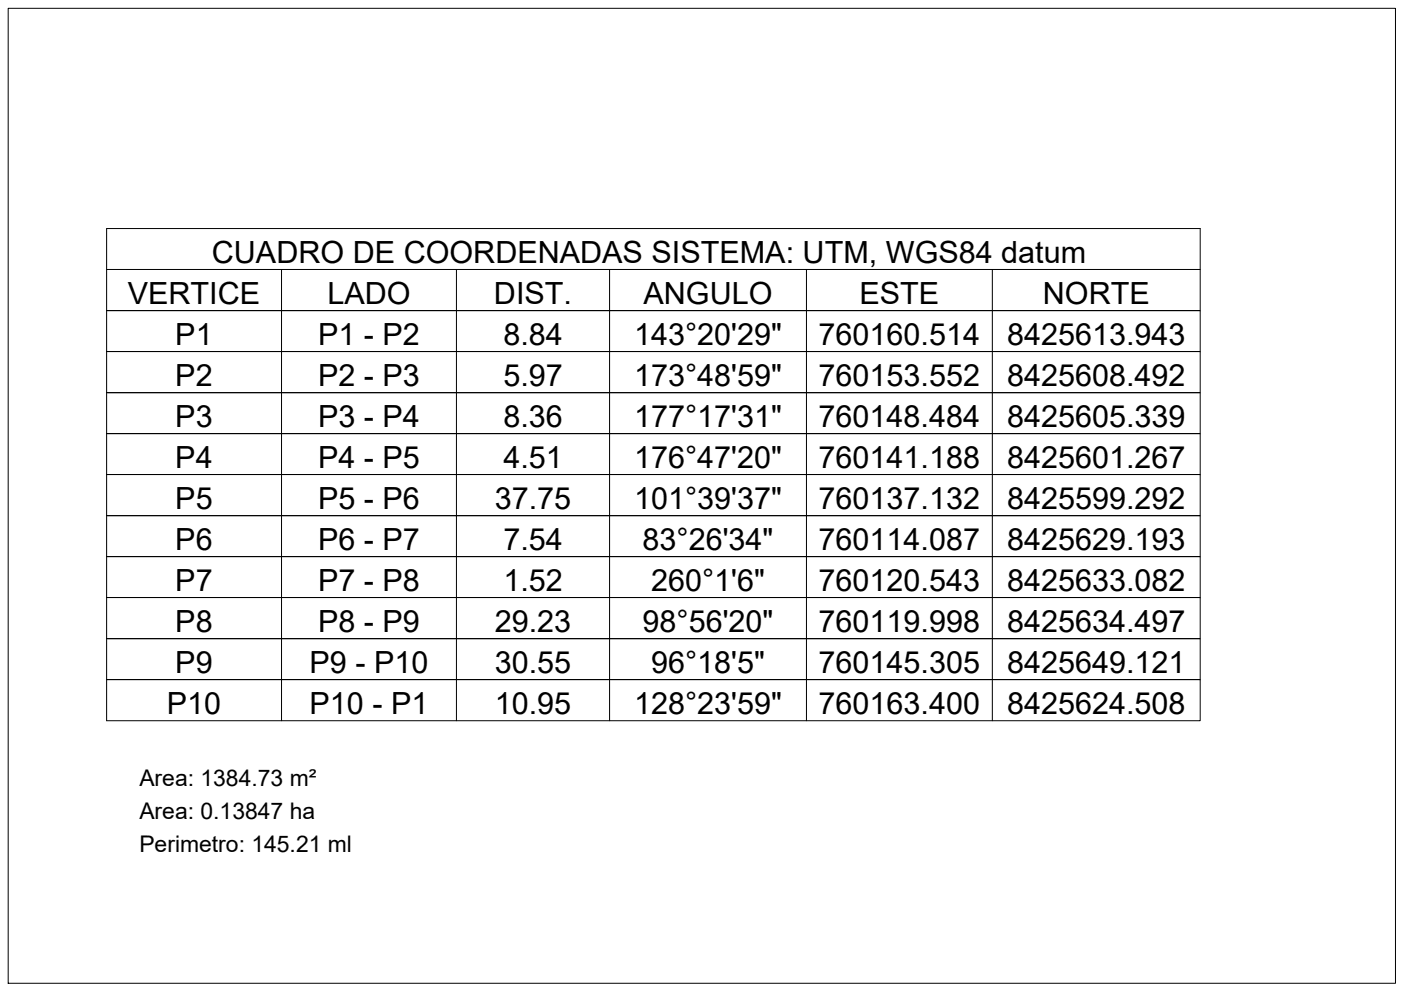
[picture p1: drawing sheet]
<svg xmlns="http://www.w3.org/2000/svg" width="297mm" height="210mm" viewBox="0 0 297 210" stroke-linecap="round" stroke-linejoin="round" font-family="sans-serif">
<defs><g id="words">
<g font-size="6.5">
<text x="44.9" y="55.8">CUADRO DE COORDENADAS SISTEMA: UTM, WGS84 datum</text>
<text x="27.1" y="64.4">VERTICE</text>
<text x="69.4" y="64.4">LADO</text>
<text x="104.7" y="64.4">DIST.</text>
<text x="136.4" y="64.4">ANGULO</text>
<text x="182.2" y="64.4">ESTE</text>
<text x="221.1" y="64.4">NORTE</text>
<text x="37.2" y="73.2">P1</text>
<text x="67.4" y="73.2">P1 - P2</text>
<text x="106.7" y="73.2">8.84</text>
<text x="134.5" y="73.2">143°20'29&quot;</text>
<text x="173.6" y="73.2">760160.514</text>
<text x="213.5" y="73.2">8425613.943</text>
<text x="37.2" y="81.9">P2</text>
<text x="67.4" y="81.9">P2 - P3</text>
<text x="106.7" y="81.9">5.97</text>
<text x="134.5" y="81.9">173°48'59&quot;</text>
<text x="173.6" y="81.9">760153.552</text>
<text x="213.5" y="81.9">8425608.492</text>
<text x="37.2" y="90.6">P3</text>
<text x="67.4" y="90.6">P3 - P4</text>
<text x="106.7" y="90.6">8.36</text>
<text x="134.5" y="90.6">177°17'31&quot;</text>
<text x="173.6" y="90.6">760148.484</text>
<text x="213.5" y="90.6">8425605.339</text>
<text x="37.2" y="99.3">P4</text>
<text x="67.4" y="99.3">P4 - P5</text>
<text x="106.7" y="99.3">4.51</text>
<text x="134.5" y="99.3">176°47'20&quot;</text>
<text x="173.6" y="99.3">760141.188</text>
<text x="213.5" y="99.3">8425601.267</text>
<text x="37.2" y="107.9">P5</text>
<text x="67.4" y="107.9">P5 - P6</text>
<text x="104.9" y="107.9">37.75</text>
<text x="134.5" y="107.9">101°39'37&quot;</text>
<text x="173.6" y="107.9">760137.132</text>
<text x="213.5" y="107.9">8425599.292</text>
<text x="37.2" y="116.7">P6</text>
<text x="67.4" y="116.7">P6 - P7</text>
<text x="106.7" y="116.7">7.54</text>
<text x="136.2" y="116.7">83°26'34&quot;</text>
<text x="173.6" y="116.7">760114.087</text>
<text x="213.5" y="116.7">8425629.193</text>
<text x="37.2" y="125.3">P7</text>
<text x="67.4" y="125.3">P7 - P8</text>
<text x="106.7" y="125.3">1.52</text>
<text x="138" y="125.3">260°1'6&quot;</text>
<text x="173.6" y="125.3">760120.543</text>
<text x="213.5" y="125.3">8425633.082</text>
<text x="37.2" y="134">P8</text>
<text x="67.4" y="134">P8 - P9</text>
<text x="104.9" y="134">29.23</text>
<text x="136.2" y="134">98°56'20&quot;</text>
<text x="173.6" y="134">760119.998</text>
<text x="213.5" y="134">8425634.497</text>
<text x="37.2" y="142.7">P9</text>
<text x="65.6" y="142.7">P9 - P10</text>
<text x="104.9" y="142.7">30.55</text>
<text x="138" y="142.7">96°18'5&quot;</text>
<text x="173.6" y="142.7">760145.305</text>
<text x="213.5" y="142.7">8425649.121</text>
<text x="35.4" y="151.4">P10</text>
<text x="65.6" y="151.4">P10 - P1</text>
<text x="104.9" y="151.4">10.95</text>
<text x="134.5" y="151.4">128°23'59&quot;</text>
<text x="173.6" y="151.4">760163.400</text>
<text x="213.5" y="151.4">8425624.508</text>
</g>
<g font-size="4.9">
<text x="29.5" y="166.7">Area: 1384.73 m²</text>
<text x="29.5" y="173.6">Area: 0.13847 ha</text>
<text x="29.5" y="180.6">Perimetro: 145.21 ml</text>
</g>
</g></defs>
<!-- layer: CUADROS -->
<path d="M1.7 1.8h294.2v206.7h-294.2zM22.6 48.5h231.9v17.4h-231.9h231.9v8.6h-231.9h231.9v8.8h-231.9h231.9v8.6h-231.9h231.9v8.7h-231.9h231.9v8.7h-231.9h231.9v8.7h-231.9h231.9v8.7h-231.9h231.9v8.7h-231.9h231.9v8.7h-231.9h231.9v8.7h-231.9zM22.6 57.1h231.9M59.7 57.1v95.7M96.8 57.1v95.7M129.2 57.1v95.7M171 57.1v95.7M210.4 57.1v95.7" fill="none" stroke="#000" stroke-width=".21"/>
<use href="#words"/>
</svg>
